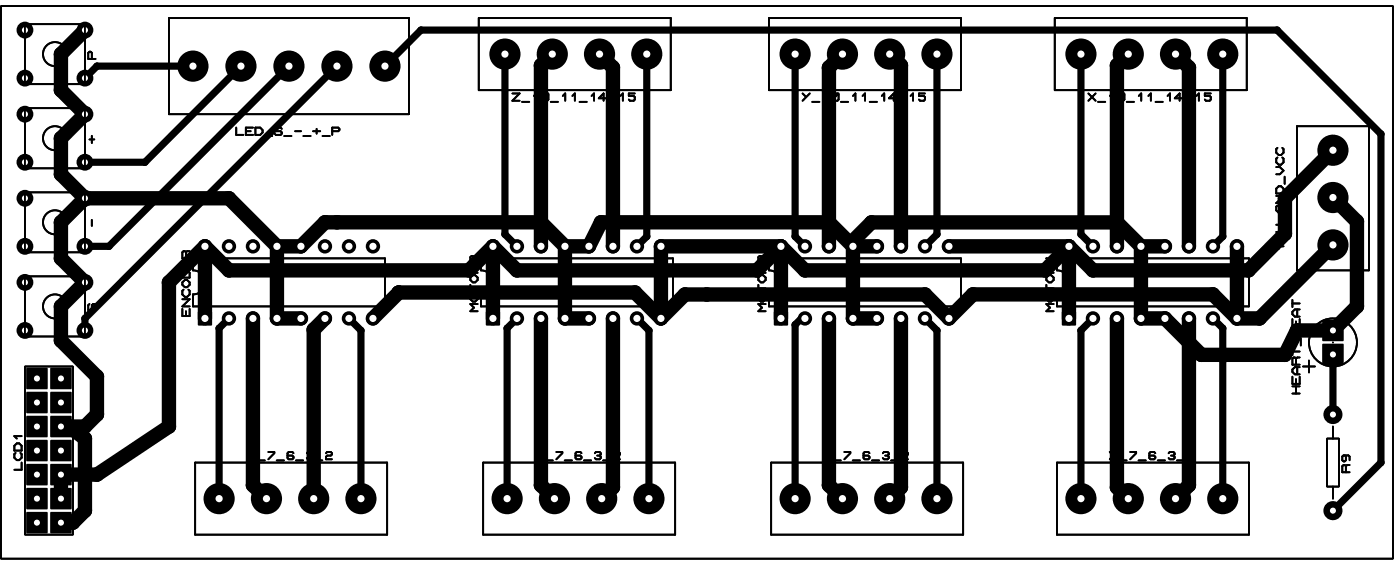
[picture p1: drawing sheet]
<svg xmlns="http://www.w3.org/2000/svg" width="148mm" height="60mm" viewBox="0 0 148 60" stroke-linecap="round" stroke-linejoin="round" font-family="sans-serif">
<g fill="#000">
<path d="M21 32.9h1.4v1.5h-1.4z" fill-rule="evenodd"/>
<path d="M51.4 32.9h1.5v1.5h-1.5z" fill-rule="evenodd"/>
<path d="M81.9 32.9h1.5v1.5h-1.5z" fill-rule="evenodd"/>
<path d="M112.4 32.9h1.5v1.5h-1.5z" fill-rule="evenodd"/>
<path d="M140 36.4h2.2v2.2h-2.2z" fill-rule="evenodd"/>
<path d="M140 33.8h2.2v2.2h-2.2z" fill-rule="evenodd"/>
<path d="M2.8 38.9h2.2v2.2h-2.2z" fill-rule="evenodd"/>
<path d="M2.8 41.4h2.2v2.3h-2.2z" fill-rule="evenodd"/>
<path d="M2.8 44h2.2v2.2h-2.2z" fill-rule="evenodd"/>
<path d="M2.8 46.5h2.2v2.2h-2.2z" fill-rule="evenodd"/>
<path d="M2.8 49.1h2.2v2.2h-2.2z" fill-rule="evenodd"/>
<path d="M2.8 51.6h2.2v2.2h-2.2z" fill-rule="evenodd"/>
<path d="M2.8 54.1h2.2v2.3h-2.2z" fill-rule="evenodd"/>
<path d="M5.3 54.1h2.3v2.3h-2.3z" fill-rule="evenodd"/>
<path d="M5.3 51.6h2.3v2.2h-2.3z" fill-rule="evenodd"/>
<path d="M5.3 49.1h2.3v2.2h-2.3z" fill-rule="evenodd"/>
<path d="M5.3 46.5h2.3v2.2h-2.3z" fill-rule="evenodd"/>
<path d="M5.3 44h2.3v2.2h-2.3z" fill-rule="evenodd"/>
<path d="M5.3 41.4h2.3v2.3h-2.3z" fill-rule="evenodd"/>
<path d="M5.3 38.9h2.3v2.2h-2.3z" fill-rule="evenodd"/>
<circle cx="2.6" cy="3.2" r=".89"/>
<circle cx="2.6" cy="12.1" r=".89"/>
<circle cx="2.6" cy="8.3" r=".89"/>
<circle cx="2.6" cy="17.2" r=".89"/>
<circle cx="6.4" cy="14.6" r=".76"/>
<circle cx="6.4" cy="5.7" r=".76"/>
<circle cx="6.4" cy="9.5" r=".76"/>
<circle cx="6.4" cy="18.4" r=".76"/>
<circle cx="9" cy="3.2" r=".89"/>
<circle cx="9" cy="12.1" r=".89"/>
<circle cx="9" cy="8.3" r=".89"/>
<circle cx="9" cy="17.2" r=".89"/>
<circle cx="10.3" cy="7" r=".38"/>
<circle cx="15.3" cy="17.1" r=".38"/>
<circle cx="20.4" cy="7" r="1.65"/>
<circle cx="25.5" cy="7" r="1.65"/>
<circle cx="30.6" cy="7" r="1.65"/>
<circle cx="35.7" cy="7" r="1.65"/>
<circle cx="40.7" cy="7" r="1.65"/>
<circle cx="44.5" cy="3.2" r=".38"/>
<circle cx="53.4" cy="5.7" r="1.65"/>
<circle cx="57.2" cy="6.9" r=".76"/>
<circle cx="58.4" cy="5.7" r="1.65"/>
<circle cx="63.4" cy="5.7" r="1.65"/>
<circle cx="64.9" cy="7.1" r=".76"/>
<circle cx="68.4" cy="5.7" r="1.65"/>
<circle cx="84.1" cy="5.7" r="1.65"/>
<circle cx="87.7" cy="7.1" r=".76"/>
<circle cx="89.2" cy="5.7" r="1.65"/>
<circle cx="94.2" cy="5.7" r="1.65"/>
<circle cx="95.3" cy="6.9" r=".76"/>
<circle cx="99.2" cy="5.7" r="1.65"/>
<circle cx="114.4" cy="5.7" r="1.65"/>
<circle cx="118.2" cy="6.9" r=".76"/>
<circle cx="119.4" cy="5.7" r="1.65"/>
<circle cx="124.4" cy="5.7" r="1.65"/>
<circle cx="125.8" cy="7.1" r=".76"/>
<circle cx="129.4" cy="5.7" r="1.65"/>
<circle cx="135.2" cy="3.2" r=".38"/>
<circle cx="141.1" cy="15.9" r="1.65"/>
<circle cx="146.1" cy="14.2" r=".38"/>
<circle cx="2.6" cy="29.9" r=".89"/>
<circle cx="2.6" cy="21" r=".89"/>
<circle cx="2.6" cy="34.9" r=".89"/>
<circle cx="2.6" cy="26" r=".89"/>
<circle cx="6.4" cy="36" r=".76"/>
<circle cx="6.4" cy="32.4" r=".76"/>
<circle cx="6.4" cy="23.5" r=".76"/>
<circle cx="6.4" cy="27.3" r=".76"/>
<circle cx="9" cy="34.9" r=".89"/>
<circle cx="9" cy="29.9" r=".89"/>
<circle cx="9" cy="21" r=".89"/>
<circle cx="9" cy="26" r=".89"/>
<circle cx="9" cy="33.7" r=".38"/>
<circle cx="10.3" cy="39.8" r=".76"/>
<circle cx="11.5" cy="26" r=".38"/>
<circle cx="17.9" cy="29.9" r=".76"/>
<circle cx="21.7" cy="26" r=".76"/>
<circle cx="23.2" cy="34.7" r=".38"/>
<circle cx="24.2" cy="28.6" r=".76"/>
<circle cx="24.2" cy="26" r=".76"/>
<circle cx="24.2" cy="21" r=".76"/>
<circle cx="24.2" cy="33.7" r=".76"/>
<circle cx="26.8" cy="26" r=".76"/>
<circle cx="26.8" cy="33.7" r=".76"/>
<circle cx="29.3" cy="26" r=".76"/>
<circle cx="29.3" cy="33.7" r=".76"/>
<circle cx="31.8" cy="26" r=".76"/>
<circle cx="31.8" cy="33.7" r=".76"/>
<circle cx="33.2" cy="34.9" r=".76"/>
<circle cx="34.4" cy="23.5" r=".76"/>
<circle cx="34.4" cy="26" r=".76"/>
<circle cx="34.4" cy="33.7" r=".76"/>
<circle cx="35.7" cy="23.5" r=".76"/>
<circle cx="36.9" cy="26" r=".76"/>
<circle cx="36.9" cy="33.7" r=".76"/>
<circle cx="38.2" cy="34.9" r=".38"/>
<circle cx="39.5" cy="33.7" r=".76"/>
<circle cx="39.5" cy="26" r=".76"/>
<circle cx="42.2" cy="30.9" r=".76"/>
<circle cx="49.6" cy="28.6" r=".76"/>
<circle cx="52.2" cy="26" r=".76"/>
<circle cx="52.2" cy="30.9" r=".76"/>
<circle cx="53.4" cy="24.8" r=".38"/>
<circle cx="53.7" cy="34.7" r=".38"/>
<circle cx="54.7" cy="28.6" r=".76"/>
<circle cx="54.7" cy="33.7" r=".76"/>
<circle cx="54.7" cy="26" r=".76"/>
<circle cx="57.2" cy="33.7" r=".76"/>
<circle cx="57.2" cy="23.5" r=".76"/>
<circle cx="57.2" cy="26" r=".76"/>
<circle cx="59.8" cy="33.7" r=".76"/>
<circle cx="59.8" cy="26" r=".76"/>
<circle cx="62.3" cy="26" r=".76"/>
<circle cx="62.3" cy="33.7" r=".76"/>
<circle cx="63.6" cy="23.5" r=".76"/>
<circle cx="64.9" cy="26" r=".76"/>
<circle cx="64.9" cy="33.7" r=".76"/>
<circle cx="67.2" cy="30.9" r=".76"/>
<circle cx="67.4" cy="26" r=".76"/>
<circle cx="67.4" cy="33.7" r=".76"/>
<circle cx="68.4" cy="25" r=".38"/>
<circle cx="68.7" cy="34.9" r=".38"/>
<circle cx="69.9" cy="33.7" r=".76"/>
<circle cx="69.9" cy="26" r=".76"/>
<circle cx="69.9" cy="28.6" r=".76"/>
<circle cx="72.5" cy="31.1" r=".76"/>
<circle cx="74.8" cy="31.1" r=".76"/>
<circle cx="80.1" cy="28.6" r=".76"/>
<circle cx="82.6" cy="26" r=".76"/>
<circle cx="82.6" cy="31.1" r=".76"/>
<circle cx="84.1" cy="25" r=".38"/>
<circle cx="84.1" cy="34.3" r=".38"/>
<circle cx="84.8" cy="33.7" r=".38"/>
<circle cx="85.2" cy="33.7" r=".76"/>
<circle cx="85.2" cy="28.6" r=".76"/>
<circle cx="85.2" cy="26" r=".76"/>
<circle cx="87.7" cy="26" r=".76"/>
<circle cx="87.7" cy="33.7" r=".76"/>
<circle cx="87.7" cy="23.5" r=".76"/>
<circle cx="90.3" cy="25.5" r=".76"/>
<circle cx="90.3" cy="26" r=".76"/>
<circle cx="90.3" cy="33.7" r=".76"/>
<circle cx="92.2" cy="23.5" r=".76"/>
<circle cx="92.8" cy="26" r=".76"/>
<circle cx="92.8" cy="33.7" r=".76"/>
<circle cx="95.3" cy="26" r=".76"/>
<circle cx="95.3" cy="33.7" r=".76"/>
<circle cx="97.9" cy="33.7" r=".76"/>
<circle cx="97.9" cy="26" r=".76"/>
<circle cx="97.9" cy="31.1" r=".76"/>
<circle cx="99.2" cy="34.9" r=".38"/>
<circle cx="99.2" cy="24.8" r=".38"/>
<circle cx="100.4" cy="26" r=".76"/>
<circle cx="100.4" cy="33.7" r=".76"/>
<circle cx="103" cy="31.1" r=".76"/>
<circle cx="110.6" cy="28.6" r=".76"/>
<circle cx="113.1" cy="26" r=".76"/>
<circle cx="113.1" cy="31.1" r=".76"/>
<circle cx="114.4" cy="34.9" r=".38"/>
<circle cx="114.4" cy="24.8" r=".38"/>
<circle cx="115.7" cy="28.6" r=".76"/>
<circle cx="115.7" cy="26" r=".76"/>
<circle cx="115.7" cy="33.7" r=".76"/>
<circle cx="118.2" cy="33.7" r=".76"/>
<circle cx="118.2" cy="26" r=".76"/>
<circle cx="118.2" cy="23.5" r=".76"/>
<circle cx="120.7" cy="26" r=".76"/>
<circle cx="120.7" cy="33.7" r=".76"/>
<circle cx="123.3" cy="26" r=".76"/>
<circle cx="123.3" cy="33.7" r=".76"/>
<circle cx="125.8" cy="33.7" r=".76"/>
<circle cx="125.8" cy="26" r=".76"/>
<circle cx="127.1" cy="37.5" r=".76"/>
<circle cx="128.4" cy="33.7" r=".76"/>
<circle cx="128.4" cy="26" r=".76"/>
<circle cx="128.4" cy="31.1" r=".76"/>
<circle cx="129.4" cy="25" r=".38"/>
<circle cx="129.4" cy="34.7" r=".38"/>
<circle cx="130.9" cy="33.7" r=".76"/>
<circle cx="130.9" cy="28.6" r=".76"/>
<circle cx="130.9" cy="26" r=".76"/>
<circle cx="132.1" cy="28.6" r=".76"/>
<circle cx="133.3" cy="33.7" r=".76"/>
<circle cx="136" cy="37.5" r=".76"/>
<circle cx="136" cy="24.7" r=".76"/>
<circle cx="136" cy="21" r=".76"/>
<circle cx="137.3" cy="34.9" r=".76"/>
<circle cx="140.4" cy="34.9" r=".32"/>
<circle cx="141.1" cy="25.9" r="1.65"/>
<circle cx="141.1" cy="20.9" r="1.65"/>
<circle cx="143.6" cy="32.4" r=".76"/>
<circle cx="143.6" cy="23.4" r=".76"/>
<circle cx="6.7" cy="45.1" r=".76"/>
<circle cx="6.7" cy="45.1" r=".32"/>
<circle cx="6.8" cy="45.1" r=".76"/>
<circle cx="7.3" cy="45.1" r=".76"/>
<circle cx="7.7" cy="55.3" r=".76"/>
<circle cx="9" cy="46.4" r=".76"/>
<circle cx="9" cy="54" r=".76"/>
<circle cx="9" cy="45.1" r=".76"/>
<circle cx="10.3" cy="43.8" r=".76"/>
<circle cx="10.3" cy="50.2" r=".76"/>
<circle cx="17.9" cy="45.1" r=".76"/>
<circle cx="23.2" cy="52.7" r="1.65"/>
<circle cx="26.8" cy="51.3" r=".76"/>
<circle cx="28.2" cy="52.7" r="1.65"/>
<circle cx="33.2" cy="52.7" r="1.65"/>
<circle cx="38.2" cy="52.7" r="1.65"/>
<circle cx="53.7" cy="52.7" r="1.65"/>
<circle cx="57.2" cy="51.3" r=".76"/>
<circle cx="58.7" cy="52.7" r="1.65"/>
<circle cx="63.7" cy="52.7" r="1.65"/>
<circle cx="64.9" cy="51.5" r=".76"/>
<circle cx="68.7" cy="52.7" r="1.65"/>
<circle cx="84.1" cy="52.7" r="1.65"/>
<circle cx="87.7" cy="51.3" r=".76"/>
<circle cx="89.2" cy="52.7" r="1.65"/>
<circle cx="94.2" cy="52.7" r="1.65"/>
<circle cx="95.3" cy="51.5" r=".76"/>
<circle cx="99.2" cy="52.7" r="1.65"/>
<circle cx="114.4" cy="52.7" r="1.65"/>
<circle cx="118.2" cy="51.5" r=".76"/>
<circle cx="119.4" cy="52.7" r="1.65"/>
<circle cx="124.4" cy="52.7" r="1.65"/>
<circle cx="125.8" cy="51.3" r=".76"/>
<circle cx="129.4" cy="52.7" r="1.65"/>
<circle cx="141.1" cy="43.8" r="1.01"/>
<circle cx="141.1" cy="54" r="1.01"/>
<circle cx="146.1" cy="48.9" r=".38"/>
</g>
<g fill="none" stroke="#000" stroke-width=".2">
<path d="M.1 .6h147.3v58.5h-147.3zM2.6 2.5h6.4v6.4h-6.4zM2.6 11.4h6.4v6.4h-6.4zM9.5 14.7h.5M9.7 6.2v-.6l-.2-.1-.2 .1v.6h.8M9.7 14.4v.7M17.9 1.9h25.4v10.2h-25.4zM25 13.5v.8h.8M26 13.9h.5M26.8 13.5h-.8v.8h.8M27 13.5h.5l.3 .2v.3l-.3 .3h-.5zM28 14.4h.8"/>
<path d="M29.8 13.6l-.1-.1h-.5l-.1 .1 .1 .3h.5l.1 .1-.1 .3h-.5l-.1-.2M30.1 14.4h.7M31.2 13.9h.7M32.1 14.4h.8M33.1 13.9h.8M33.5 13.6v.5M34.1 14.4h.8M35.2 13.9h.6l.1-.3-.1-.1h-.6v.8M50.7 1.9h20.3v7.6h-20.3zM54.2 9.9h.8l-.8 .7h.8M55.2 10.8h.8M56.5 10.1l.3-.2v.7"/>
<path d="M57.4 9.9h.5l.1 .1v.5l-.1 .1h-.5l-.1-.1v-.5zM58 9.9l-.7 .7M58.3 10.8h.7M59.6 10.1l.2-.2v.7M60.6 10.1l.2-.2v.7M61.3 10.8h.8M62.6 10.1l.3-.2v.7M64.1 10.4h-.7l.5-.5v.7M64.4 10.8h.7M65.7 10.1l.2-.2v.7M67.2 9.9h-.7v.2h.6l.1 .2v.2l-.1 .1h-.4l-.2-.1M81.4 1.9h20.3v7.6h-20.3z"/>
<path d="M84.9 9.9l.4 .4M85.7 9.9l-.8 .7M86 10.8h.7M87.2 10.1l.3-.2v.7M88 10l.1-.1h.5l.1 .1v.5l-.1 .1h-.5l-.1-.1zM88.7 9.9l-.7 .7M89 10.8h.8M90.3 10.1l.2-.2v.7M91.3 10.1l.2-.2v.7M92 10.8h.8M93.3 10.1l.3-.2v.7M94.8 10.4h-.7l.5-.5v.7"/>
<path d="M95.1 10.8h.8M96.4 10.1l.2-.2v.7M97.9 9.9h-.6v.2h.5l.1 .2v.2l-.1 .1h-.4l-.1-.1M111.6 1.9h20.3v7.6h-20.3zM115.2 9.9l.7 .7M115.9 9.9l-.7 .7M116.2 10.8h.8M117.5 10.1l.2-.2v.7M118.4 9.9h.5l.1 .1v.5l-.1 .1h-.5l-.2-.1v-.5zM119 9.9l-.8 .7M119.2 10.8h.8M120.5 10.1l.3-.2v.7"/>
<path d="M121.5 10.1l.3-.2v.7M122.3 10.8h.8M123.6 10.1l.2-.2v.7M125.1 10.4h-.8l.5-.5v.7M125.3 10.8h.8M126.6 10.1l.3-.2v.7M128.1 9.9h-.6v.2h.5l.1 .2v.2l-.1 .1h-.4l-.1-.1M135.1 19.9l.2-.2h.3l.2 .2v.5h-.7zM135.1 17.7h.3l.4 .3-.4 .4h-.3M135.2 15.6l-.1 .1v.4l.2 .3h.3l.2-.3v-.4l-.1-.1M135.2 16.6l-.1 .2v.4l.2 .2h.3l.2-.2v-.4l-.1-.2M136 18.7v.7"/>
<path d="M137.3 13.3h7.6v15.3h-7.6zM2.6 38.7h5.1v17.8h-5.1zM2.6 20.3h6.4v6.4h-6.4zM2.6 29.2h6.4v6.4h-6.4zM9.5 32.1l-.2 .2v.5l.2 .1 .2-.1v-.5l.1-.2 .3 .2v.5l-.1 .1M9.7 23.2v.7M19.3 31.6h.8l-.8 .8h.8M19.3 27.6v.7h.8v-.7M19.3 28.8l.3-.2h.2l.3 .2v.5h-.8zM19.3 29.8l.3-.2h.2l.3 .2v.3l-.3 .3h-.2l-.3-.3zM19.3 32.6v.8h.8v-.8M19.4 30.6l-.1 .1v.4l.3 .3h.2l.3-.3v-.4l-.2-.1"/>
<path d="M19.7 26.7l-.1-.2-.3 .2v.6h.8M19.7 26.7v.6M19.7 27.8v.5M19.7 32.9v.5M20.1 26.5h-.3l-.1 .2M20.4 27.3h20.3v5.1h-20.3v-1.3a1.27 1.27 0 0 0 1.3-1.3 1.27 1.27 0 0 0-1.3-1.2zM49.8 31.4l.2-.3h.3l.2 .3v.2l-.2 .3h-.3l-.2-.3zM49.8 30.5h.7M49.8 29.3l.2-.2h.3l.2 .2v.3l-.2 .2h-.3l-.2-.2zM49.8 30.1v.8M50.2 28.2l-.2-.1-.2 .1v.6h.7M50.2 27.2l-.2-.1-.2 .1v.4l.1 .1"/>
<path d="M50.2 27.2l.1-.1 .2 .1v.4l-.1 .1M50.2 27.2v.2M50.2 28.2v.6M50.5 32.1h-.7l.4 .4-.4 .4h.7M50.5 28.1h-.2l-.1 .1M50.9 27.3h20.3v5.1h-20.3v-1.3a1.27 1.27 0 0 0 1.3-1.3 1.27 1.27 0 0 0-1.3-1.2zM80.3 31.4l.2-.3h.3l.2 .3v.2l-.2 .3h-.3l-.2-.3zM80.3 30.5h.7M80.3 29.3l.2-.2h.3l.2 .2v.3l-.2 .2h-.3l-.2-.2zM80.3 30.1v.8M80.6 28.2l-.1-.1-.2 .1v.6h.7M80.6 28.2v.6"/>
<path d="M81 32.1h-.7l.3 .4-.3 .4h.7M81 28.1h-.2l-.2 .1M81 27.1v.6h-.2l-.2-.1v-.4l-.1-.1-.2 .1v.4l.1 .1M81.4 27.3h20.3v5.1h-20.3v-1.3a1.27 1.27 0 0 0 1.2-1.3 1.27 1.27 0 0 0-1.2-1.2zM110.7 31.4l.3-.3h.2l.3 .3v.2l-.3 .3h-.2l-.3-.3zM110.7 29.3l.3-.2h.2l.3 .2v.3l-.3 .2h-.2l-.3-.2zM110.7 30.1v.8M110.7 30.5h.8M111.1 28.2l-.1-.1-.3 .1v.6h.8M111.1 28.2v.6M111.5 27.3h-.8l.3 .3M111.5 32.1h-.8l.4 .4-.4 .4h.8"/>
<path d="M111.5 28.1h-.3l-.1 .1M111.9 27.3h20.3v5.1h-20.3v-1.3a1.27 1.27 0 0 0 1.2-1.3 1.27 1.27 0 0 0-1.2-1.2zM135.1 23.8h.3l.4 .3-.4 .4h-.3M135.1 20.7h.7l-.7 .8h.7M135.2 21.7l-.1 .1v.4l.2 .3h.3l.2-.3v-.5h-.2v.3M135.8 26h-.7l.2 .3M135.8 24.8v.6h-.2l-.2-.1v-.4l-.1-.1-.2 .1v.4l.1 .1M136 22.7v.8M136.8 33.7v.8h.7v-.8M136.8 34.9l.1-.2 .3 .2 .2-.2 .1 .2v.6h-.7zM136.8 39.8v.8h.7v-.8M136.8 31.7v.8"/>
<path d="M136.8 36.8v.7M136.8 37.2h.7M136.8 32.1h.7M137.2 34v.5M137.2 34.9v.6M137.2 37.9v.6M137.2 37.9l-.2-.1-.2 .1v.6h.7M137.3 32.7v.8M137.3 38.8v.8M137.5 32.7h-.5l-.2 .3v.2l.2 .3h.5M137.5 38.8h-.5l-.2 .3v.2l.2 .3h.5M137.5 37.8h-.2l-.1 .1"/>
<path d="M137.7 35.8v.7M137.9 38.7h1.3M138.5 38.1v1.3M141.1 36.2h.1M1.5 47.1l.3-.2h.2l.3 .2v.5h-.8zM1.6 47.9l-.1 .1v.4l.3 .2h.2l.3-.2v-.4l-.1-.1M2.3 48.9v.8h-.8M2.3 46.1h-.8l.3 .3M20.6 48.9h20.4v7.6h-20.4zM27 47.9l-.1-.1h-.5l-.2 .1 .2 .3h.5l.1 .1-.1 .2h-.5l-.2-.1M27.3 48.7h.7M28.4 47.8h.6v.1l-.6 .6"/>
<path d="M29.3 48.7h.7M31.1 47.9l-.2-.1h-.4l-.1 .1v.5l.1 .1h.4l.2-.1-.2-.2h-.5M31.3 48.7h.8M32.5 47.9l.1-.1h.4l.1 .1-.1 .3M32.7 48.2h.3M33 48.2l.1 .1-.1 .2h-.4l-.1-.1M33.3 48.7h.8M34.5 47.9l.1-.1h.4l.1 .2-.1 .2h-.4l-.1 .1v.2h.6M51.1 48.9h20.3v7.6h-20.3zM56.7 47.8h.8l-.8 .7h.8M57.7 48.7h.8M58.9 47.8h.6v.1l-.6 .6"/>
<path d="M59.8 48.7h.7M61.5 47.9l-.1-.1h-.4l-.1 .1v.5l.1 .1h.4l.1-.1-.1-.2h-.5M61.8 48.7h.8M62.9 47.9l.2-.1h.4l.1 .1-.1 .3M63.2 48.2h.3M63.5 48.2l.1 .1-.1 .2h-.4l-.2-.1M63.8 48.7h.8M65 47.9l.1-.1h.4l.1 .2-.1 .2h-.4l-.1 .1v.2h.6M81.6 48.9h20.3v7.6h-20.3zM87.2 47.8l.4 .4M88 47.8l-.8 .7M88.2 48.7h.8"/>
<path d="M89.4 47.8h.6v.1l-.6 .6M90.2 48.7h.8M92 47.9l-.1-.1h-.4l-.1 .1v.5l.1 .1h.4l.1-.1-.1-.2h-.5M92.3 48.7h.7M93.4 47.9l.1-.1h.4l.2 .1-.2 .3M93.7 48.2h.2M93.9 48.2l.2 .1-.2 .2h-.4l-.1-.1M94.3 48.7h.8M95.5 47.9l.1-.1h.4l.1 .2-.1 .2h-.4l-.1 .1v.2h.6M111.9 48.9h20.3v7.6h-20.3zM117.4 47.8l.8 .7M118.2 47.8l-.8 .7"/>
<path d="M118.5 48.7h.7M119.6 47.8h.6v.1l-.6 .6M120.5 48.7h.8M122.3 47.9l-.2-.1h-.3l-.2 .1v.5l.2 .1h.3l.2-.1-.2-.2h-.5M122.5 48.7h.8M123.7 47.9l.1-.1h.4l.1 .1-.1 .3M123.9 48.2h.3M124.2 48.2l.1 .1-.1 .2h-.4l-.1-.1M124.6 48.7h.7M125.7 47.9l.1-.1h.4l.1 .2-.1 .2h-.4l-.1 .1v.2h.6M136.8 41.6h.7M136.8 40.8h.7"/>
<path d="M137.2 40.1v.5M137.2 40.8v.8M140.4 46.4h1.3v5h-1.3zM141.1 45.1v1.3M141.1 51.4v1.3M142.3 48.1l.1 .2v.3l-.1 .2-.2-.2v-.3l.1-.2h.5l.1 .2v.3M142.4 49.3l-.1-.1-.2 .1v.6h.7M142.4 49.3v.6M142.8 49.2h-.2l-.2 .1"/>
<circle cx="5.8" cy="5.7" r="1.27"/>
<circle cx="5.8" cy="14.6" r="1.27"/>
<circle cx="5.8" cy="32.4" r="1.27"/>
<circle cx="5.8" cy="23.5" r="1.27"/>
<circle cx="141.1" cy="36.2" r="2.54"/>
</g>
<g fill="none" stroke="#000" stroke-width="1.5">
<path d="M9 3.2l-2.6 2.5v3.8l2.6 2.6-2.6 2.5v3.8l2.6 2.6M58.4 5.7l-1.2 1.2v19.1M63.4 5.7l1.5 1.4v18.9M89.2 5.7l-1.5 1.4v18.9M94.2 5.7l1.1 1.2v19.1M119.4 5.7l-1.2 1.2v19.1M124.4 5.7l1.4 1.4v18.9M141.1 15.9l-5.1 5.1v3.7l-3.9 3.9h-16.4l-2.6-2.6M9 21h15.2l5.1 5M9 21l-2.6 2.5v3.8l2.6 2.5-2.6 2.6v3.6l3.9 3.8v4l-1.3 1.3h-2.6M21.7 26l-3.8 3.8v15.3l-7.6 5.1h-3.9v2.5M21.7 26l2.5 2.6h25.4l2.6-2.6"/>
<path d="M21.7 26v7.7M26.8 33.7v17.6l1.4 1.4M29.3 26v7.7h2.5M29.3 26h2.5l2.6-2.5h22.8l2.6 2.5M34.4 33.7l-1.2 1.1v17.9M42.2 30.9l-2.7 2.8M42.2 30.9h.1M42.2 30.9h25l2.7 2.8M52.2 26l2.5 2.6h25.4l2.5-2.6M52.2 26v7.7M57.2 33.7v17.6l1.5 1.4M59.8 26v7.7h2.5"/>
<path d="M59.8 26h2.5l1.3-2.5h24.1l2.6 2.5h2.5M64.9 33.7v17.8l-1.2 1.2M69.9 33.7l2.6-2.6h25.4l2.5 2.6 2.6-2.6h25.4l2.5 2.6M82.6 26h-12.7v7.7M82.6 26l2.6 2.6h25.4l2.5-2.6M82.6 26v7.7M87.7 33.7v17.6l1.5 1.4M95.3 33.7v17.8l-1.1 1.2M100.4 26h12.7M113.1 26v7.7M118.2 33.7v17.8l1.2 1.2M120.7 26l-2.5-2.5h-26l-1.9 2v8.2h2.5"/>
<path d="M120.7 26h2.6M125.8 33.7v17.6l-1.4 1.4M130.9 26v7.7M141.1 20.9l2.5 2.5v9l-2.5 2.5h-3.8l-1.3 2.6h-8.9l-3.8-3.8h-2.6v-7.7M141.1 25.9l-7.8 7.8h-2.4M7.3 45.1l1.7 1.3v7.6l-1.3 1.2h-1.3"/>
</g>
<g fill="none" stroke="#000" stroke-width=".76">
<path d="M20.4 7h-10.1l-1.3 1.3M25.5 7l-10.2 10.1h-6.3M30.6 7l-19.1 19h-2.5M35.7 7l-26.7 26.7v1.2M40.7 7l3.8-3.8h90.7l10.9 11v34.7l-5 5.1M53.4 5.7v19.1l1.3 1.2M68.4 5.7v19.3l-1 1M84.1 5.7v19.3l1.1 1M99.2 5.7v19.1l-1.3 1.2M114.4 5.7v19.1l1.3 1.2M129.4 5.7v19.3l-1 1M24.2 33.7l-1 1v18"/>
<path d="M36.9 33.7l1.3 1.2v17.8M54.7 33.7l-1 1v18M67.4 33.7l1.3 1.2v17.8M85.2 33.7h-.4l-.7 .6v18.4M97.9 33.7l1.3 1.2v17.8M115.7 33.7l-1.3 1.2v17.8M128.4 33.7l1 1v18M141.1 37.5v6.3"/>
</g>
<path d="M140.4 34.9h.7M6.4 45.1h.3" fill="none" stroke="#000" stroke-width=".64"/>
<path d="M112.5 33h1.3v1.3h-1.3z" fill="#000"/>
<circle cx="113.1" cy="33.7" r=".38" fill="#fff"/>
<circle cx="115.7" cy="33.7" r=".63" fill="#000"/>
<circle cx="115.7" cy="33.7" r=".38" fill="#fff"/>
<circle cx="118.2" cy="33.7" r=".63" fill="#000"/>
<circle cx="118.2" cy="33.7" r=".38" fill="#fff"/>
<circle cx="120.7" cy="33.7" r=".63" fill="#000"/>
<circle cx="120.7" cy="33.7" r=".38" fill="#fff"/>
<circle cx="123.3" cy="33.7" r=".63" fill="#000"/>
<circle cx="123.3" cy="33.7" r=".38" fill="#fff"/>
<circle cx="125.8" cy="33.7" r=".63" fill="#000"/>
<circle cx="125.8" cy="33.7" r=".38" fill="#fff"/>
<circle cx="128.4" cy="33.7" r=".63" fill="#000"/>
<circle cx="128.4" cy="33.7" r=".38" fill="#fff"/>
<circle cx="130.9" cy="33.7" r=".63" fill="#000"/>
<circle cx="130.9" cy="33.7" r=".38" fill="#fff"/>
<circle cx="130.9" cy="26" r=".63" fill="#000"/>
<circle cx="130.9" cy="26" r=".38" fill="#fff"/>
<circle cx="128.4" cy="26" r=".63" fill="#000"/>
<circle cx="128.4" cy="26" r=".38" fill="#fff"/>
<circle cx="125.8" cy="26" r=".63" fill="#000"/>
<circle cx="125.8" cy="26" r=".38" fill="#fff"/>
<circle cx="123.3" cy="26" r=".63" fill="#000"/>
<circle cx="123.3" cy="26" r=".38" fill="#fff"/>
<circle cx="120.7" cy="26" r=".63" fill="#000"/>
<circle cx="120.7" cy="26" r=".38" fill="#fff"/>
<circle cx="118.2" cy="26" r=".63" fill="#000"/>
<circle cx="118.2" cy="26" r=".38" fill="#fff"/>
<circle cx="115.7" cy="26" r=".63" fill="#000"/>
<circle cx="115.7" cy="26" r=".38" fill="#fff"/>
<circle cx="113.1" cy="26" r=".63" fill="#000"/>
<circle cx="113.1" cy="26" r=".38" fill="#fff"/>
<path d="M82 33h1.3v1.3h-1.3z" fill="#000"/>
<circle cx="82.6" cy="33.7" r=".38" fill="#fff"/>
<circle cx="85.2" cy="33.7" r=".63" fill="#000"/>
<circle cx="85.2" cy="33.7" r=".38" fill="#fff"/>
<circle cx="87.7" cy="33.7" r=".63" fill="#000"/>
<circle cx="87.7" cy="33.7" r=".38" fill="#fff"/>
<circle cx="90.3" cy="33.7" r=".63" fill="#000"/>
<circle cx="90.3" cy="33.7" r=".38" fill="#fff"/>
<circle cx="92.8" cy="33.7" r=".63" fill="#000"/>
<circle cx="92.8" cy="33.7" r=".38" fill="#fff"/>
<circle cx="95.3" cy="33.7" r=".63" fill="#000"/>
<circle cx="95.3" cy="33.7" r=".38" fill="#fff"/>
<circle cx="97.9" cy="33.7" r=".63" fill="#000"/>
<circle cx="97.9" cy="33.7" r=".38" fill="#fff"/>
<circle cx="100.4" cy="33.7" r=".63" fill="#000"/>
<circle cx="100.4" cy="33.7" r=".38" fill="#fff"/>
<circle cx="100.4" cy="26" r=".63" fill="#000"/>
<circle cx="100.4" cy="26" r=".38" fill="#fff"/>
<circle cx="97.9" cy="26" r=".63" fill="#000"/>
<circle cx="97.9" cy="26" r=".38" fill="#fff"/>
<circle cx="95.3" cy="26" r=".63" fill="#000"/>
<circle cx="95.3" cy="26" r=".38" fill="#fff"/>
<circle cx="92.8" cy="26" r=".63" fill="#000"/>
<circle cx="92.8" cy="26" r=".38" fill="#fff"/>
<circle cx="90.3" cy="26" r=".63" fill="#000"/>
<circle cx="90.3" cy="26" r=".38" fill="#fff"/>
<circle cx="87.7" cy="26" r=".63" fill="#000"/>
<circle cx="87.7" cy="26" r=".38" fill="#fff"/>
<circle cx="85.2" cy="26" r=".63" fill="#000"/>
<circle cx="85.2" cy="26" r=".38" fill="#fff"/>
<circle cx="82.6" cy="26" r=".63" fill="#000"/>
<circle cx="82.6" cy="26" r=".38" fill="#fff"/>
<path d="M51.5 33h1.3v1.3h-1.3z" fill="#000"/>
<circle cx="52.2" cy="33.7" r=".38" fill="#fff"/>
<circle cx="54.7" cy="33.7" r=".63" fill="#000"/>
<circle cx="54.7" cy="33.7" r=".38" fill="#fff"/>
<circle cx="57.2" cy="33.7" r=".63" fill="#000"/>
<circle cx="57.2" cy="33.7" r=".38" fill="#fff"/>
<circle cx="59.8" cy="33.7" r=".63" fill="#000"/>
<circle cx="59.8" cy="33.7" r=".38" fill="#fff"/>
<circle cx="62.3" cy="33.7" r=".63" fill="#000"/>
<circle cx="62.3" cy="33.7" r=".38" fill="#fff"/>
<circle cx="64.9" cy="33.7" r=".63" fill="#000"/>
<circle cx="64.9" cy="33.7" r=".38" fill="#fff"/>
<circle cx="67.4" cy="33.7" r=".63" fill="#000"/>
<circle cx="67.4" cy="33.7" r=".38" fill="#fff"/>
<circle cx="69.9" cy="33.7" r=".63" fill="#000"/>
<circle cx="69.9" cy="33.7" r=".38" fill="#fff"/>
<circle cx="69.9" cy="26" r=".63" fill="#000"/>
<circle cx="69.9" cy="26" r=".38" fill="#fff"/>
<circle cx="67.4" cy="26" r=".63" fill="#000"/>
<circle cx="67.4" cy="26" r=".38" fill="#fff"/>
<circle cx="64.9" cy="26" r=".63" fill="#000"/>
<circle cx="64.9" cy="26" r=".38" fill="#fff"/>
<circle cx="62.3" cy="26" r=".63" fill="#000"/>
<circle cx="62.3" cy="26" r=".38" fill="#fff"/>
<circle cx="59.8" cy="26" r=".63" fill="#000"/>
<circle cx="59.8" cy="26" r=".38" fill="#fff"/>
<circle cx="57.2" cy="26" r=".63" fill="#000"/>
<circle cx="57.2" cy="26" r=".38" fill="#fff"/>
<circle cx="54.7" cy="26" r=".63" fill="#000"/>
<circle cx="54.7" cy="26" r=".38" fill="#fff"/>
<circle cx="52.2" cy="26" r=".63" fill="#000"/>
<circle cx="52.2" cy="26" r=".38" fill="#fff"/>
<path d="M21.1 33h1.2v1.3h-1.2z" fill="#000"/>
<circle cx="21.7" cy="33.7" r=".38" fill="#fff"/>
<circle cx="24.2" cy="33.7" r=".63" fill="#000"/>
<circle cx="24.2" cy="33.7" r=".38" fill="#fff"/>
<circle cx="26.8" cy="33.7" r=".63" fill="#000"/>
<circle cx="26.8" cy="33.7" r=".38" fill="#fff"/>
<circle cx="29.3" cy="33.7" r=".63" fill="#000"/>
<circle cx="29.3" cy="33.7" r=".38" fill="#fff"/>
<circle cx="31.8" cy="33.7" r=".63" fill="#000"/>
<circle cx="31.8" cy="33.7" r=".38" fill="#fff"/>
<circle cx="34.4" cy="33.7" r=".63" fill="#000"/>
<circle cx="34.4" cy="33.7" r=".38" fill="#fff"/>
<circle cx="36.9" cy="33.7" r=".63" fill="#000"/>
<circle cx="36.9" cy="33.7" r=".38" fill="#fff"/>
<circle cx="39.5" cy="33.7" r=".63" fill="#000"/>
<circle cx="39.5" cy="33.7" r=".38" fill="#fff"/>
<circle cx="39.5" cy="26" r=".63" fill="#000"/>
<circle cx="39.5" cy="26" r=".38" fill="#fff"/>
<circle cx="36.9" cy="26" r=".63" fill="#000"/>
<circle cx="36.9" cy="26" r=".38" fill="#fff"/>
<circle cx="34.4" cy="26" r=".63" fill="#000"/>
<circle cx="34.4" cy="26" r=".38" fill="#fff"/>
<circle cx="31.8" cy="26" r=".63" fill="#000"/>
<circle cx="31.8" cy="26" r=".38" fill="#fff"/>
<circle cx="29.3" cy="26" r=".63" fill="#000"/>
<circle cx="29.3" cy="26" r=".38" fill="#fff"/>
<circle cx="26.8" cy="26" r=".63" fill="#000"/>
<circle cx="26.8" cy="26" r=".38" fill="#fff"/>
<circle cx="24.2" cy="26" r=".63" fill="#000"/>
<circle cx="24.2" cy="26" r=".38" fill="#fff"/>
<circle cx="21.7" cy="26" r=".63" fill="#000"/>
<circle cx="21.7" cy="26" r=".38" fill="#fff"/>
<circle cx="141.1" cy="15.9" r="1.52" fill="#000"/>
<circle cx="141.1" cy="15.9" r=".38" fill="#fff"/>
<circle cx="141.1" cy="20.9" r="1.52" fill="#000"/>
<circle cx="141.1" cy="20.9" r=".38" fill="#fff"/>
<circle cx="141.1" cy="25.9" r="1.52" fill="#000"/>
<circle cx="141.1" cy="25.9" r=".38" fill="#fff"/>
<circle cx="9" cy="3.2" r=".76" fill="#000"/>
<circle cx="9" cy="3.2" r=".32" fill="#fff"/>
<circle cx="9" cy="8.3" r=".76" fill="#000"/>
<circle cx="9" cy="8.3" r=".32" fill="#fff"/>
<circle cx="2.6" cy="3.2" r=".76" fill="#000"/>
<circle cx="2.6" cy="3.2" r=".32" fill="#fff"/>
<circle cx="2.6" cy="8.3" r=".76" fill="#000"/>
<circle cx="2.6" cy="8.3" r=".32" fill="#fff"/>
<circle cx="141.1" cy="43.8" r=".89" fill="#000"/>
<circle cx="141.1" cy="43.8" r=".32" fill="#fff"/>
<circle cx="141.1" cy="54" r=".89" fill="#000"/>
<circle cx="141.1" cy="54" r=".32" fill="#fff"/>
<circle cx="9" cy="29.9" r=".76" fill="#000"/>
<circle cx="9" cy="29.8" r=".32" fill="#fff"/>
<circle cx="9" cy="34.9" r=".76" fill="#000"/>
<circle cx="9" cy="34.9" r=".32" fill="#fff"/>
<circle cx="2.6" cy="29.9" r=".76" fill="#000"/>
<circle cx="2.6" cy="29.8" r=".32" fill="#fff"/>
<circle cx="2.6" cy="34.9" r=".76" fill="#000"/>
<circle cx="2.6" cy="34.9" r=".32" fill="#fff"/>
<circle cx="9" cy="12.1" r=".76" fill="#000"/>
<circle cx="9" cy="12.1" r=".32" fill="#fff"/>
<circle cx="9" cy="17.2" r=".76" fill="#000"/>
<circle cx="9" cy="17.1" r=".32" fill="#fff"/>
<circle cx="2.6" cy="12.1" r=".76" fill="#000"/>
<circle cx="2.6" cy="12.1" r=".32" fill="#fff"/>
<circle cx="2.6" cy="17.2" r=".76" fill="#000"/>
<circle cx="2.6" cy="17.1" r=".32" fill="#fff"/>
<circle cx="9" cy="21" r=".76" fill="#000"/>
<circle cx="9" cy="21" r=".32" fill="#fff"/>
<circle cx="9" cy="26" r=".76" fill="#000"/>
<circle cx="9" cy="26" r=".32" fill="#fff"/>
<circle cx="2.6" cy="21" r=".76" fill="#000"/>
<circle cx="2.6" cy="21" r=".32" fill="#fff"/>
<circle cx="2.6" cy="26" r=".76" fill="#000"/>
<circle cx="2.6" cy="26" r=".32" fill="#fff"/>
<circle cx="20.4" cy="7" r="1.52" fill="#000"/>
<circle cx="20.4" cy="7" r=".38" fill="#fff"/>
<circle cx="25.5" cy="7" r="1.52" fill="#000"/>
<circle cx="25.5" cy="7" r=".38" fill="#fff"/>
<circle cx="30.6" cy="7" r="1.52" fill="#000"/>
<circle cx="30.6" cy="7" r=".38" fill="#fff"/>
<circle cx="35.7" cy="7" r="1.52" fill="#000"/>
<circle cx="35.7" cy="7" r=".38" fill="#fff"/>
<circle cx="40.7" cy="7" r="1.52" fill="#000"/>
<circle cx="40.7" cy="7" r=".38" fill="#fff"/>
<path d="M140.1 36.5h2v2h-2z" fill="#000"/>
<circle cx="141.1" cy="37.5" r=".32" fill="#fff"/>
<path d="M140.1 33.9h2v2h-2z" fill="#000"/>
<circle cx="141.1" cy="34.9" r=".32" fill="#fff"/>
<path d="M5.4 54.2h2.1v2.1h-2.1z" fill="#000"/>
<circle cx="6.4" cy="55.2" r=".32" fill="#fff"/>
<path d="M5.4 51.7h2.1v2h-2.1z" fill="#000"/>
<circle cx="6.4" cy="52.7" r=".32" fill="#fff"/>
<path d="M5.4 49.2h2.1v2h-2.1z" fill="#000"/>
<circle cx="6.4" cy="50.2" r=".32" fill="#fff"/>
<path d="M5.4 46.6h2.1v2h-2.1z" fill="#000"/>
<circle cx="6.4" cy="47.6" r=".32" fill="#fff"/>
<path d="M5.4 44.1h2.1v2h-2.1z" fill="#000"/>
<circle cx="6.4" cy="45.1" r=".32" fill="#fff"/>
<path d="M5.4 41.5h2.1v2.1h-2.1z" fill="#000"/>
<circle cx="6.4" cy="42.5" r=".32" fill="#fff"/>
<path d="M5.4 39h2.1v2h-2.1z" fill="#000"/>
<circle cx="6.4" cy="40" r=".32" fill="#fff"/>
<path d="M2.9 39h2v2h-2z" fill="#000"/>
<circle cx="3.9" cy="40" r=".32" fill="#fff"/>
<path d="M2.9 41.5h2v2.1h-2z" fill="#000"/>
<circle cx="3.9" cy="42.5" r=".32" fill="#fff"/>
<path d="M2.9 44.1h2v2h-2z" fill="#000"/>
<circle cx="3.9" cy="45.1" r=".32" fill="#fff"/>
<path d="M2.9 46.6h2v2h-2z" fill="#000"/>
<circle cx="3.9" cy="47.6" r=".32" fill="#fff"/>
<path d="M2.9 49.2h2v2h-2z" fill="#000"/>
<circle cx="3.9" cy="50.2" r=".32" fill="#fff"/>
<path d="M2.9 51.7h2v2h-2z" fill="#000"/>
<circle cx="3.9" cy="52.7" r=".32" fill="#fff"/>
<path d="M2.9 54.2h2v2.1h-2z" fill="#000"/>
<circle cx="3.9" cy="55.2" r=".32" fill="#fff"/>
<circle cx="114.4" cy="52.7" r="1.52" fill="#000"/>
<circle cx="114.4" cy="52.7" r=".38" fill="#fff"/>
<circle cx="119.4" cy="52.7" r="1.52" fill="#000"/>
<circle cx="119.4" cy="52.7" r=".38" fill="#fff"/>
<circle cx="124.4" cy="52.7" r="1.52" fill="#000"/>
<circle cx="124.4" cy="52.7" r=".38" fill="#fff"/>
<circle cx="129.4" cy="52.7" r="1.52" fill="#000"/>
<circle cx="129.4" cy="52.7" r=".38" fill="#fff"/>
<circle cx="129.4" cy="5.7" r="1.52" fill="#000"/>
<circle cx="129.4" cy="5.7" r=".38" fill="#fff"/>
<circle cx="124.4" cy="5.7" r="1.52" fill="#000"/>
<circle cx="124.4" cy="5.7" r=".38" fill="#fff"/>
<circle cx="119.4" cy="5.7" r="1.52" fill="#000"/>
<circle cx="119.4" cy="5.7" r=".38" fill="#fff"/>
<circle cx="114.4" cy="5.7" r="1.52" fill="#000"/>
<circle cx="114.4" cy="5.7" r=".38" fill="#fff"/>
<circle cx="84.1" cy="52.7" r="1.52" fill="#000"/>
<circle cx="84.1" cy="52.7" r=".38" fill="#fff"/>
<circle cx="89.2" cy="52.7" r="1.52" fill="#000"/>
<circle cx="89.2" cy="52.7" r=".38" fill="#fff"/>
<circle cx="94.2" cy="52.7" r="1.52" fill="#000"/>
<circle cx="94.2" cy="52.7" r=".38" fill="#fff"/>
<circle cx="99.2" cy="52.7" r="1.52" fill="#000"/>
<circle cx="99.2" cy="52.7" r=".38" fill="#fff"/>
<circle cx="99.2" cy="5.7" r="1.52" fill="#000"/>
<circle cx="99.2" cy="5.7" r=".38" fill="#fff"/>
<circle cx="94.2" cy="5.7" r="1.52" fill="#000"/>
<circle cx="94.2" cy="5.7" r=".38" fill="#fff"/>
<circle cx="89.2" cy="5.7" r="1.52" fill="#000"/>
<circle cx="89.2" cy="5.7" r=".38" fill="#fff"/>
<circle cx="84.1" cy="5.7" r="1.52" fill="#000"/>
<circle cx="84.1" cy="5.7" r=".38" fill="#fff"/>
<circle cx="53.7" cy="52.7" r="1.52" fill="#000"/>
<circle cx="53.7" cy="52.7" r=".38" fill="#fff"/>
<circle cx="58.7" cy="52.7" r="1.52" fill="#000"/>
<circle cx="58.7" cy="52.7" r=".38" fill="#fff"/>
<circle cx="63.7" cy="52.7" r="1.52" fill="#000"/>
<circle cx="63.7" cy="52.7" r=".38" fill="#fff"/>
<circle cx="68.7" cy="52.7" r="1.52" fill="#000"/>
<circle cx="68.7" cy="52.7" r=".38" fill="#fff"/>
<circle cx="68.4" cy="5.7" r="1.52" fill="#000"/>
<circle cx="68.4" cy="5.7" r=".38" fill="#fff"/>
<circle cx="63.4" cy="5.7" r="1.52" fill="#000"/>
<circle cx="63.4" cy="5.7" r=".38" fill="#fff"/>
<circle cx="58.4" cy="5.7" r="1.52" fill="#000"/>
<circle cx="58.4" cy="5.7" r=".38" fill="#fff"/>
<circle cx="53.4" cy="5.7" r="1.52" fill="#000"/>
<circle cx="53.4" cy="5.7" r=".38" fill="#fff"/>
<circle cx="23.2" cy="52.7" r="1.52" fill="#000"/>
<circle cx="23.2" cy="52.7" r=".38" fill="#fff"/>
<circle cx="28.2" cy="52.7" r="1.52" fill="#000"/>
<circle cx="28.2" cy="52.7" r=".38" fill="#fff"/>
<circle cx="33.2" cy="52.7" r="1.52" fill="#000"/>
<circle cx="33.2" cy="52.7" r=".38" fill="#fff"/>
<circle cx="38.2" cy="52.7" r="1.52" fill="#000"/>
<circle cx="38.2" cy="52.7" r=".38" fill="#fff"/>
<g fill="none" stroke="#000" stroke-width=".2">
<path d="M.1 .6h147.3v58.5h-147.3zM2.6 2.5h6.4v6.4h-6.4zM2.6 11.4h6.4v6.4h-6.4zM9.5 14.7h.5M9.7 6.2v-.6l-.2-.1-.2 .1v.6h.8M9.7 14.4v.7M17.9 1.9h25.4v10.2h-25.4zM25 13.5v.8h.8M26 13.9h.5M26.8 13.5h-.8v.8h.8M27 13.5h.5l.3 .2v.3l-.3 .3h-.5zM28 14.4h.8"/>
<path d="M29.8 13.6l-.1-.1h-.5l-.1 .1 .1 .3h.5l.1 .1-.1 .3h-.5l-.1-.2M30.1 14.4h.7M31.2 13.9h.7M32.1 14.4h.8M33.1 13.9h.8M33.5 13.6v.5M34.1 14.4h.8M35.2 13.9h.6l.1-.3-.1-.1h-.6v.8M50.7 1.9h20.3v7.6h-20.3zM54.2 9.9h.8l-.8 .7h.8M55.2 10.8h.8M56.5 10.1l.3-.2v.7"/>
<path d="M57.4 9.9h.5l.1 .1v.5l-.1 .1h-.5l-.1-.1v-.5zM58 9.9l-.7 .7M58.3 10.8h.7M59.6 10.1l.2-.2v.7M60.6 10.1l.2-.2v.7M61.3 10.8h.8M62.6 10.1l.3-.2v.7M64.1 10.4h-.7l.5-.5v.7M64.4 10.8h.7M65.7 10.1l.2-.2v.7M67.2 9.9h-.7v.2h.6l.1 .2v.2l-.1 .1h-.4l-.2-.1M81.4 1.9h20.3v7.6h-20.3z"/>
<path d="M84.9 9.9l.4 .4M85.7 9.9l-.8 .7M86 10.8h.7M87.2 10.1l.3-.2v.7M88 10l.1-.1h.5l.1 .1v.5l-.1 .1h-.5l-.1-.1zM88.7 9.9l-.7 .7M89 10.8h.8M90.3 10.1l.2-.2v.7M91.3 10.1l.2-.2v.7M92 10.8h.8M93.3 10.1l.3-.2v.7M94.8 10.4h-.7l.5-.5v.7"/>
<path d="M95.1 10.8h.8M96.4 10.1l.2-.2v.7M97.9 9.9h-.6v.2h.5l.1 .2v.2l-.1 .1h-.4l-.1-.1M111.6 1.9h20.3v7.6h-20.3zM115.2 9.9l.7 .7M115.9 9.9l-.7 .7M116.2 10.8h.8M117.5 10.1l.2-.2v.7M118.4 9.9h.5l.1 .1v.5l-.1 .1h-.5l-.2-.1v-.5zM119 9.9l-.8 .7M119.2 10.8h.8M120.5 10.1l.3-.2v.7"/>
<path d="M121.5 10.1l.3-.2v.7M122.3 10.8h.8M123.6 10.1l.2-.2v.7M125.1 10.4h-.8l.5-.5v.7M125.3 10.8h.8M126.6 10.1l.3-.2v.7M128.1 9.9h-.6v.2h.5l.1 .2v.2l-.1 .1h-.4l-.1-.1M135.1 19.9l.2-.2h.3l.2 .2v.5h-.7zM135.1 17.7h.3l.4 .3-.4 .4h-.3M135.2 15.6l-.1 .1v.4l.2 .3h.3l.2-.3v-.4l-.1-.1M135.2 16.6l-.1 .2v.4l.2 .2h.3l.2-.2v-.4l-.1-.2M136 18.7v.7"/>
<path d="M137.3 13.3h7.6v15.3h-7.6zM2.6 38.7h5.1v17.8h-5.1zM2.6 20.3h6.4v6.4h-6.4zM2.6 29.2h6.4v6.4h-6.4zM9.5 32.1l-.2 .2v.5l.2 .1 .2-.1v-.5l.1-.2 .3 .2v.5l-.1 .1M9.7 23.2v.7M19.3 31.6h.8l-.8 .8h.8M19.3 27.6v.7h.8v-.7M19.3 28.8l.3-.2h.2l.3 .2v.5h-.8zM19.3 29.8l.3-.2h.2l.3 .2v.3l-.3 .3h-.2l-.3-.3zM19.3 32.6v.8h.8v-.8M19.4 30.6l-.1 .1v.4l.3 .3h.2l.3-.3v-.4l-.2-.1"/>
<path d="M19.7 26.7l-.1-.2-.3 .2v.6h.8M19.7 26.7v.6M19.7 27.8v.5M19.7 32.9v.5M20.1 26.5h-.3l-.1 .2M20.4 27.3h20.3v5.1h-20.3v-1.3a1.27 1.27 0 0 0 1.3-1.3 1.27 1.27 0 0 0-1.3-1.2zM49.8 31.4l.2-.3h.3l.2 .3v.2l-.2 .3h-.3l-.2-.3zM49.8 30.5h.7M49.8 29.3l.2-.2h.3l.2 .2v.3l-.2 .2h-.3l-.2-.2zM49.8 30.1v.8M50.2 28.2l-.2-.1-.2 .1v.6h.7M50.2 27.2l-.2-.1-.2 .1v.4l.1 .1"/>
<path d="M50.2 27.2l.1-.1 .2 .1v.4l-.1 .1M50.2 27.2v.2M50.2 28.2v.6M50.5 32.1h-.7l.4 .4-.4 .4h.7M50.5 28.1h-.2l-.1 .1M50.9 27.3h20.3v5.1h-20.3v-1.3a1.27 1.27 0 0 0 1.3-1.3 1.27 1.27 0 0 0-1.3-1.2zM80.3 31.4l.2-.3h.3l.2 .3v.2l-.2 .3h-.3l-.2-.3zM80.3 30.5h.7M80.3 29.3l.2-.2h.3l.2 .2v.3l-.2 .2h-.3l-.2-.2zM80.3 30.1v.8M80.6 28.2l-.1-.1-.2 .1v.6h.7M80.6 28.2v.6"/>
<path d="M81 32.1h-.7l.3 .4-.3 .4h.7M81 28.1h-.2l-.2 .1M81 27.1v.6h-.2l-.2-.1v-.4l-.1-.1-.2 .1v.4l.1 .1M81.4 27.3h20.3v5.1h-20.3v-1.3a1.27 1.27 0 0 0 1.2-1.3 1.27 1.27 0 0 0-1.2-1.2zM110.7 31.4l.3-.3h.2l.3 .3v.2l-.3 .3h-.2l-.3-.3zM110.7 29.3l.3-.2h.2l.3 .2v.3l-.3 .2h-.2l-.3-.2zM110.7 30.1v.8M110.7 30.5h.8M111.1 28.2l-.1-.1-.3 .1v.6h.8M111.1 28.2v.6M111.5 27.3h-.8l.3 .3M111.5 32.1h-.8l.4 .4-.4 .4h.8"/>
<path d="M111.5 28.1h-.3l-.1 .1M111.9 27.3h20.3v5.1h-20.3v-1.3a1.27 1.27 0 0 0 1.2-1.3 1.27 1.27 0 0 0-1.2-1.2zM135.1 23.8h.3l.4 .3-.4 .4h-.3M135.1 20.7h.7l-.7 .8h.7M135.2 21.7l-.1 .1v.4l.2 .3h.3l.2-.3v-.5h-.2v.3M135.8 26h-.7l.2 .3M135.8 24.8v.6h-.2l-.2-.1v-.4l-.1-.1-.2 .1v.4l.1 .1M136 22.7v.8M136.8 33.7v.8h.7v-.8M136.8 34.9l.1-.2 .3 .2 .2-.2 .1 .2v.6h-.7zM136.8 39.8v.8h.7v-.8M136.8 31.7v.8"/>
<path d="M136.8 36.8v.7M136.8 37.2h.7M136.8 32.1h.7M137.2 34v.5M137.2 34.9v.6M137.2 37.9v.6M137.2 37.9l-.2-.1-.2 .1v.6h.7M137.3 32.7v.8M137.3 38.8v.8M137.5 32.7h-.5l-.2 .3v.2l.2 .3h.5M137.5 38.8h-.5l-.2 .3v.2l.2 .3h.5M137.5 37.8h-.2l-.1 .1"/>
<path d="M137.7 35.8v.7M137.9 38.7h1.3M138.5 38.1v1.3M141.1 36.2h.1M1.5 47.1l.3-.2h.2l.3 .2v.5h-.8zM1.6 47.9l-.1 .1v.4l.3 .2h.2l.3-.2v-.4l-.1-.1M2.3 48.9v.8h-.8M2.3 46.1h-.8l.3 .3M20.6 48.9h20.4v7.6h-20.4zM27 47.9l-.1-.1h-.5l-.2 .1 .2 .3h.5l.1 .1-.1 .2h-.5l-.2-.1M27.3 48.7h.7M28.4 47.8h.6v.1l-.6 .6"/>
<path d="M29.3 48.7h.7M31.1 47.9l-.2-.1h-.4l-.1 .1v.5l.1 .1h.4l.2-.1-.2-.2h-.5M31.3 48.7h.8M32.5 47.9l.1-.1h.4l.1 .1-.1 .3M32.7 48.2h.3M33 48.2l.1 .1-.1 .2h-.4l-.1-.1M33.3 48.7h.8M34.5 47.9l.1-.1h.4l.1 .2-.1 .2h-.4l-.1 .1v.2h.6M51.1 48.9h20.3v7.6h-20.3zM56.7 47.8h.8l-.8 .7h.8M57.7 48.7h.8M58.9 47.8h.6v.1l-.6 .6"/>
<path d="M59.8 48.7h.7M61.5 47.9l-.1-.1h-.4l-.1 .1v.5l.1 .1h.4l.1-.1-.1-.2h-.5M61.8 48.7h.8M62.9 47.9l.2-.1h.4l.1 .1-.1 .3M63.2 48.2h.3M63.5 48.2l.1 .1-.1 .2h-.4l-.2-.1M63.8 48.7h.8M65 47.9l.1-.1h.4l.1 .2-.1 .2h-.4l-.1 .1v.2h.6M81.6 48.9h20.3v7.6h-20.3zM87.2 47.8l.4 .4M88 47.8l-.8 .7M88.2 48.7h.8"/>
<path d="M89.4 47.8h.6v.1l-.6 .6M90.2 48.7h.8M92 47.9l-.1-.1h-.4l-.1 .1v.5l.1 .1h.4l.1-.1-.1-.2h-.5M92.3 48.7h.7M93.4 47.9l.1-.1h.4l.2 .1-.2 .3M93.7 48.2h.2M93.9 48.2l.2 .1-.2 .2h-.4l-.1-.1M94.3 48.7h.8M95.5 47.9l.1-.1h.4l.1 .2-.1 .2h-.4l-.1 .1v.2h.6M111.9 48.9h20.3v7.6h-20.3zM117.4 47.8l.8 .7M118.2 47.8l-.8 .7"/>
<path d="M118.5 48.7h.7M119.6 47.8h.6v.1l-.6 .6M120.5 48.7h.8M122.3 47.9l-.2-.1h-.3l-.2 .1v.5l.2 .1h.3l.2-.1-.2-.2h-.5M122.5 48.7h.8M123.7 47.9l.1-.1h.4l.1 .1-.1 .3M123.9 48.2h.3M124.2 48.2l.1 .1-.1 .2h-.4l-.1-.1M124.6 48.7h.7M125.7 47.9l.1-.1h.4l.1 .2-.1 .2h-.4l-.1 .1v.2h.6M136.8 41.6h.7M136.8 40.8h.7"/>
<path d="M137.2 40.1v.5M137.2 40.8v.8M140.4 46.4h1.3v5h-1.3zM141.1 45.1v1.3M141.1 51.4v1.3M142.3 48.1l.1 .2v.3l-.1 .2-.2-.2v-.3l.1-.2h.5l.1 .2v.3M142.4 49.3l-.1-.1-.2 .1v.6h.7M142.4 49.3v.6M142.8 49.2h-.2l-.2 .1"/>
<circle cx="5.8" cy="5.7" r="1.27"/>
<circle cx="5.8" cy="14.6" r="1.27"/>
<circle cx="5.8" cy="32.4" r="1.27"/>
<circle cx="5.8" cy="23.5" r="1.27"/>
<circle cx="141.1" cy="36.2" r="2.54"/>
</g>
</svg>
